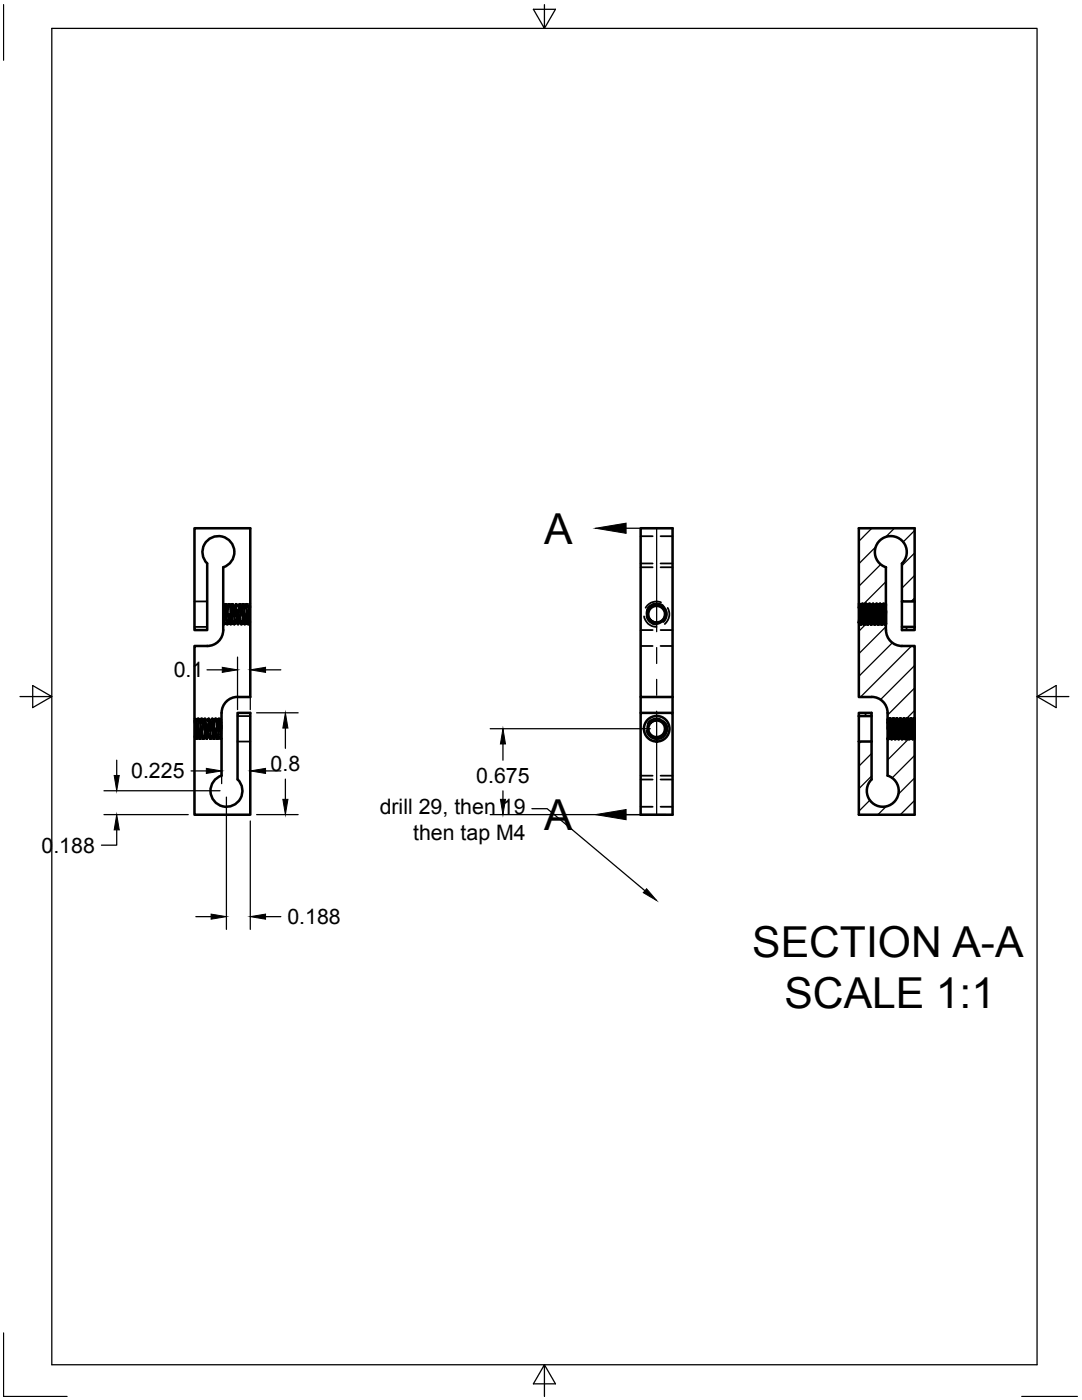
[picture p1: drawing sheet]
<svg xmlns="http://www.w3.org/2000/svg" width="216mm" height="279mm" viewBox="0 0 216 279" stroke-linecap="round" stroke-linejoin="round" font-family="sans-serif">
<defs><g id="words">
<g font-size="8.5">
<text x="108.6" y="108.5">A</text>
<text x="108.6" y="165.6">A</text>
<text x="150.1" y="191">SECTION A-A</text>
<text x="156.5" y="201.2">SCALE 1:1</text>
</g>
<g font-size="4.3">
<text x="34.7" y="135.2">0.1</text>
<text x="26.2" y="155.4">0.225</text>
<text x="54" y="153.9">0.8</text>
<text x="95" y="156.3">0.675</text>
<text x="75.8" y="162.5">drill 29, then 19</text>
<text x="82.4" y="167.6">then tap M4</text>
<text x="8.3" y="170.2">0.188</text>
<text x="57.3" y="184.4">0.188</text>
</g>
</g></defs>
<!-- layer: Hidden Narrow -->
<path d="M44.5 124.6h1.9M44.5 120.5h1.9M48 124.6h1.9M48 120.5h1.9M38.8 143.4h1.9M38.8 147.5h1.9M42.3 143.4h1.9M42.3 147.5h1.9" fill="none" stroke="#000" stroke-width=".25"/>
<!-- layer: Visible -->
<g fill="none" stroke="#000" stroke-width=".51">
<path d="M127.8 105.4h6.4v33.7h-6.4zM44.5 125.7a3.2 3.2 0 0 1-3.1 3.2h-2.6v33.7h11.1v-20.3h-2.5v13.3M44.5 125.7v-12.5a3.2 3.2 0 0 0 1.9-4.5 3.2 3.2 0 0 0-4.7-1.1 3.2 3.2 0 0 0-.4 4.9v13.2h-2.5v-20.3h11.1v33.7h-2.5a3.1 3.1 0 0 0-3.2 3.2M127.8 139.1v3.2M131.9 124l-.6 .2h-.7M132.2 120.9a1.84 1.84 0 0 1-.3 3.1 1.67 1.67 0 0 0 .3-2.6 1.67 1.67 0 0 0-2.6 .4 1.67 1.67 0 0 0 1 2.4 1.86 1.86 0 0 1-1.2-2.9M132.2 120.8a2.06 2.06 0 0 0-2.8 .4M134.2 139.1v3.2M171.4 120.5v.8M171.4 124.2v14.9h2.5M171.4 121.3v2.9M171.4 124.2h.1"/>
<path d="M171.4 124.2l.3 .4M171.5 120.5l-.1 .8M171.5 120.5h-.1v-15.1h11.1v14.6h-2.5v-7.5a3.2 3.2 0 0 0-.4-4.9 3.2 3.2 0 0 0-4.7 1.1 3.2 3.2 0 0 0 1.9 4.5v12.5M171.5 120.5l.2 .4M171.7 120.9l-.3 3.3M171.7 120.9h.1M171.8 120.9l-.4 3.3M172 120.6l-.3 4M172 124.2h.1M172 124.2l-.2 .4h-.1M172.1 124.2l.3 .4M172.2 120.5l-.4 4.1"/>
<path d="M172.2 120.5h-.2l-.2 .4M172.2 120.5l.2 .4M172.4 124.6h.1M172.4 120.9l-.4 3.3M172.4 120.9h.1M172.5 120.9l-.4 3.3M172.7 120.6l-.3 4M172.7 124.2h.1M172.7 124.2l-.2 .4M172.8 124.2l.3 .4M172.9 120.5l-.3 4.1M172.9 120.5h-.2l-.2 .4"/>
<path d="M172.9 120.5l.2 .4M173.1 124.6h.1M173.1 120.9l-.4 3.3M173.1 120.9h.1M173.2 120.9l-.4 3.3M173.4 120.6l-.3 4M173.4 124.2h.1M173.4 124.2l-.2 .4M173.5 124.2l.3 .4M173.6 120.5l-.3 4.1M173.6 120.5h-.2l-.2 .4M173.6 120.5l.2 .4"/>
<path d="M173.8 124.6h.1M173.8 120.9l-.4 3.3M173.8 120.9h.1M173.9 120.9l-.4 3.3M173.9 139.1a3.2 3.2 0 0 1 3.2 3.2v1.3M174.1 120.6l-.3 4M174.1 124.2h.1M174.1 124.2l-.2 .4M174.2 124.2l.3 .4M174.3 120.5l-.3 4.1M174.3 120.5h-.2l-.2 .4M174.3 120.5l.2 .4"/>
<path d="M174.5 124.6h.1M174.5 120.9l-.4 3.3M174.5 120.9h.1M174.6 120.9l-.4 3.3M174.8 120.6l-.3 4M174.8 124.2h.1M174.8 124.2l-.2 .4M174.9 124.2l.3 .4M175 120.5l-.3 4.1M175 120.5h-.2l-.2 .4M175 120.5l.2 .4M175.2 124.6h.1"/>
<path d="M175.2 120.9l-.4 3.3M175.2 120.9h.1M175.3 120.9l-.4 3.3M175.5 120.6l-.3 4M175.6 124.2h.1M175.6 124.2l-.3 .4M175.6 124.2l.3 .4M175.7 120.5l-.3 4.1M175.7 120.5h-.2l-.2 .4M175.7 120.5l.2 .4M175.9 124.6h.1M175.9 120.9l-.3 3.3"/>
<path d="M175.9 120.9h.1M176 120.9l-.4 3.3M176.2 120.6l-.3 4M176.3 124.2h.1M176.3 124.2l-.3 .4M176.3 124.2l.3 .4M176.4 120.5l-.3 4.1M176.4 120.5h-.2l-.2 .4M176.4 120.5l.2 .4M176.6 124.6h.1M176.6 120.9l-.3 3.3M176.6 120.9h.1"/>
<path d="M176.7 120.9l-.4 3.3M176.7 120.9l.1-.2-.2 3.9M176.8 121.9v2.5M176.8 124.4l-.1 .2M176.8 125.7a3.2 3.2 0 0 0 3.2 3.2h2.5v14.5h-.1M180 120v5.1M180 125.1h2.5v.6h-2.5zM182.5 120v5.1M44.2 142.3v12.5M44.2 154.8a3.2 3.2 0 0 0-1.9 4.5 3.2 3.2 0 0 0 4.8 1.1 3.2 3.2 0 0 0 .3-4.9M127.8 142.3h6.4v20.3h-6.4zM129.8 144.3l-.3 .5-.1 .6"/>
<path d="M129.9 144.2a1.89 1.89 0 0 1 3.1 .5 1.91 1.91 0 0 1-.8 2.4 1.91 1.91 0 0 1-2.4-.3l-.4-.8v-.5a1.67 1.67 0 0 0 2.1 1.5 1.67 1.67 0 0 0 1-2.4 1.67 1.67 0 0 0-2.7-.3zM171.4 142.9v5.1M171.4 142.3h2.5v.6h-2.5zM171.4 148h2.5M173.9 142.9v5.1M173.9 148v7.6M177.1 144.3v1.2M177.1 143.6v.7M177.1 147.4v7.4a3.2 3.2 0 0 1 1.9 4.5 3.2 3.2 0 0 1-4.7 1.1 3.2 3.2 0 0 1-.4-4.9M177.1 143.6l.1 .2M177.1 147.4l.1 .1M177.2 143.8l-.1 .5"/>
<path d="M177.2 143.8h.1M177.3 143.8l-.2 1.4v2.2M177.5 143.4l-.3 4.1M177.5 143.4h.2M177.5 143.4l-.2 .4M177.5 147.1l-.2 .4h-.1M177.5 147.1h.1M177.6 147.1l.2 .4M177.7 143.4l-.4 4.1M177.7 143.4l.2 .4M177.9 143.8l-.4 3.3M177.9 143.8h.1"/>
<path d="M178 143.8l-.4 3.3M178.2 143.4l-.4 4.1M178.2 143.4h.2M178.2 143.4l-.2 .4M178.2 147.1l-.2 .4h-.2M178.2 147.1h.1M178.3 147.1l.2 .4M178.4 143.4l-.4 4.1M178.4 143.4l.2 .4M178.6 143.8l-.4 3.3M178.6 143.8h.1M178.7 143.8l-.4 3.3"/>
<path d="M178.9 143.4l-.4 4.1M178.9 143.4h.2M178.9 143.4l-.2 .4M178.9 147.1l-.2 .4h-.2M178.9 147.1h.1M179 147.1l.2 .4M179.1 143.4l-.4 4.1M179.1 143.4l.2 .4M179.3 143.8l-.4 3.3M179.3 143.8h.1M179.4 143.8l-.4 3.3M179.6 143.4l-.4 4.1"/>
<path d="M179.6 143.4h.2M179.6 143.4l-.2 .4M179.6 147.1l-.2 .4h-.2M179.6 147.1h.1M179.7 147.1l.2 .4M179.8 143.4l-.4 4.1M179.8 143.4l.2 .4M180 143.8l-.4 3.3M180 143.8h.1M180.1 143.8l-.4 3.3M180.3 143.4l-.4 4.1M180.3 143.4h.2"/>
<path d="M180.3 143.4l-.2 .4M180.3 147.1l-.2 .4h-.2M180.3 147.1h.1M180.4 147.1l.2 .4M180.5 143.4l-.4 4.1M180.5 143.4l.2 .4M180.7 143.8l-.4 3.3M180.7 143.8h.1M180.8 143.8l-.4 3.3M181 143.4l-.4 4.1M181 143.4h.2M181 143.4l-.2 .4"/>
<path d="M181 147.1l-.2 .4h-.2M181.1 147.1l.2 .4M181.2 143.4l-.4 4.1M181.2 143.4l.2 .4M181.4 143.8l-.3 3.3M181.4 143.8h.1M181.5 143.8l-.4 3.3M181.7 143.4l-.4 4.1M181.7 143.4h.2M181.7 143.4l-.2 .4M181.7 147.1l-.2 .4h-.2M181.7 147.1h.1"/>
<path d="M181.8 147.1l.3 .4M181.9 143.4l-.4 4.1M181.9 143.4l.2 .4M182.1 143.8l-.4 3.3M182.1 143.8h.1M182.2 143.8l-.4 3.3M182.4 143.4l-.3 4.1M182.4 143.4l-.2 .4M182.4 147.1l-.2 .4h-.1M182.5 143.7v-.3v19.2h-11.1v-14.6M182.5 146.9l-.1 .2M182.5 143.7l-.3 3.8"/>
<path d="M182.5 143.7v3.2"/>
<circle cx="131" cy="145.4" r="2.55"/>
</g>
<!-- layer: Hidden -->
<g fill="none" stroke="#000" stroke-width=".36">
<path d="M127.8 107h2.4M127.8 113.2h2.4M127.8 112.5h2.4M131.8 107h2.4M131.8 113.2h2.4M131.8 112.5h2.4M38.8 125.1h2.5M38.8 120h2.5M44.5 122.6l.2-1.7 .2 2.2M44.5 121.4l.1-.5 .2 2.3M44.5 121.9l.2 2.7 .2-.9M44.5 120.7l.2 .2 .2-.4h.2l.3 .4 .2-.4h.2l.2 .4"/>
<path d="M44.5 124.6h.1M44.8 121.2l-.2 3.4-.1-.2M44.9 122.1l.2-1.6 .1 1.6M45 124.2l.3 .4M45 124.2l-.2 .4h-.2M45 121.5l.3 3.1h.2l.2-.4M45.4 121.3l-.1-.4-.2 2.8M45.5 121.1l-.1-.2-.3 3M45.6 122.4l-.1 2.2-.2-.9M45.7 124.2l.3 .4h.2l.2-.4M45.7 120.8l.1-.3 .2 2.9M45.7 121.1l-.1-.6-.2 2.6"/>
<path d="M45.8 122.7l.2 1.9 .1-1.2M45.9 122.5l-.2 1.7-.2-1.3M45.9 122.7l-.1 1.5-.2-1.5M46 120.9l.3 3.2M46.1 121.1v-.2l.3 3M46.2 121.8l.1-1.3 .2 1.9M46.4 124.2h.1M46.4 121.2l-.2 3.1M46.4 124.2l.3 .4h.1M46.5 122.8l.2-1.9 .2 1.6-.2 2.1-.1-.6M46.6 121.4l.2 3.2M46.9 122l-.1-1.1-.2 2.1"/>
<path d="M47 120.5l.3 3.2M47 120.5l-.2 .4-.5-.4-.3 .4M47 120.5h.2l.2 .4 .3-.4h.2l.2 .4 .3-.4h.2M47.1 124.2l.3 .4h.1M47.2 124.2l-.4 .4M47.3 121.1l-.1-.6-.2 2.6M47.3 121.6l-.2 2.6-.1-.5M47.4 122.7l.1 1.9 .2-1.2M47.4 121.8l-.2 2.4-.1-.7M47.5 121.8l.3 2.4 .1-.6M47.6 121.6l.2 2.6 .1-.4M47.7 120.9l-.2 3.1"/>
<path d="M47.8 121.8l.1-1.3 .2 1.9M47.8 124.2l.3 .4h.1M47.9 121.8l.2 2.8v-.3M47.9 124.2l-.3 .4M48 122l.1-1.1 .2 2.1M48.1 122.2l.1-1.3 .2 1.9M48.5 122.1l-.2 2.5-.1-.6M48.5 121.4l-.1-.9-.2 2.3M48.5 124.2l.3 .4h.1M48.6 124.2l-.3 .4M48.6 120.5l.2 3.2M48.6 120.5l.3 .4"/>
<path d="M48.6 123l.2 1.6 .1-1.5M48.9 121l-.1-.1-.3 3M48.9 120.9l-.3 3.2M48.9 120.9l.2-.4h.2l.3 .4M49 121.5l.2-1 .1 2.2-.1 1.5-.2-1.6M49.1 122.4l.2 1.8 .1-1.3M49.2 120.9l-.2 3.1M49.2 124.2l.3 .4h.1M49.3 124.2l-.3 .4M49.4 121.7l.2 2.9 .1-.3M49.5 121.1v-.2l.4 3.3v-.2M49.5 121.3l.1-.4 .3 2.8"/>
<path d="M49.7 121.8l-.2 2.8-.1-.3M49.9 120.8v.5M49.9 120.9l-.1 1.9M49.9 120.5l-.3 .4M49.9 124.2l-.2 .4M127.8 128.9h2.4M127.8 125.7h2.4M128.5 123a2.5 2.5 0 0 0 2.5 2.1M129 122.9a1.99 1.99 0 0 0 2 1.7M131.7 120.7a2.02 2.02 0 0 0-2.5 .9M131.8 128.9h2.4M131.8 125.7h2.4"/>
<path d="M131.9 120.2a2.55 2.55 0 0 0-3.1 1.1M132.2 121.4a1.84 1.84 0 0 0-3.1 .5M132.7 122.6a1.85 1.85 0 0 1-2.6 1.8M132.8 121.6a2.04 2.04 0 0 1-.5 2.6M133.2 121.3a2.52 2.52 0 0 1-.6 3.2M171.4 124.6h1.9M171.4 120.5h1.9M174.9 124.6h1.9M174.9 120.5h1.9M38.8 143.7l.1 1.9M38.8 147.1l.3 .4M38.8 143.4l.3 .4"/>
<path d="M38.8 143.7v.4M39 144.7l.3 2.8v-.3M39.1 147.5h.2M39.2 144.2l-.1-.4-.2 2.7M39.3 144l-.1-.2-.3 3.3-.1-.2M39.3 144.6l-.2 2.9-.1-.3M39.5 147.1l.3 .4M39.5 143.7l.2 3.2M39.5 147.1l-.2 .4M39.7 145.3l-.2 1.8-.2-1.4M39.7 144.3l-.1-.9-.2 2.2 .2 1.5 .1-1.6M39.8 147.5h.2"/>
<path d="M39.9 143.8l.2 3.2M39.9 143.9v-.1l.3 3M40.1 145.9l-.1 1.6-.2-1.6M40.1 143.4l-.2 .4-.3-.4h-.2l-.3 .4M40.1 143.4h.2l.2 .4 .3-.4h.2l.2 .4 .3-.4h.2M40.2 143.4l-.3 3.1M40.2 147.1l.3 .4M40.2 144.3l.1-.9 .2 2.2M40.2 147.1l-.2 .4M40.3 145l.2 2.5 .1-.7M40.5 147.5h.2M40.7 145l-.2-1.2-.1 1.9"/>
<path d="M40.8 144.9l-.2-1.1-.2 2.1M40.9 144.6l-.2 2.9-.1-.3M40.9 147.1l.3 .4M40.9 147.1l-.2 .4M41 144.7l-.2-1.3-.1 1.9M41.1 143.7l.2 3.2M41.1 144.5l-.2 2.6-.1-.5M41.2 144.6l-.2 2.5-.1-.7M41.2 147.5h.2M41.3 144.7l.3 2.4 .1-.7M41.4 145.6l-.2 1.9-.1-1.2M41.4 144.5l.3 2.6 .1-.5"/>
<path d="M41.5 144l.1-.6 .1 2.5M41.6 147.1l-.2 .4M41.7 143.4l-.2 3.1M41.7 143.4l.2 .4 .3-.4h.2l.3 .4M41.8 144.8l.1-1 .2 2.1M41.9 147.5h.2M42.1 144.3l-.2 3.2-.3-.4M42.2 145.7l-.2-1.9-.1 1.5 .2 2.2v-.6M42.3 147.1h.1M42.3 147.1l-.2 .4M42.3 144l.2 3.2M42.4 147.1l.2 .4"/>
<path d="M42.6 144.6l-.2-1.2-.1 1.9M42.6 147.5h.2M42.7 143.9l-.1-.1-.2 3M42.7 143.8l-.3 3.1M42.8 145.5l.2 1.6 .2-1.5M42.9 145.3l.2 1.8 .1-1.4M42.9 145.6l-.1 1.9-.2-1.3M43 143.7l-.1-.3-.2 2.8M43 144l.1-.6 .2 2.5M43.1 147.1l.2 .4M43.1 147.1l-.3 .4M43.1 145.3l.2 2.2 .1-.9"/>
<path d="M43.3 144v-.2l.3 2.9M43.4 144.1v-.3l.3 2.8M43.5 145l.1-1.6 .2 1.6M43.7 144.3l-.2 2.9v.3h-.2M43.8 147.1l.2 .4M43.8 147.1l-.3 .4M43.9 144l.3 3.5v-.2M44 147.5h.2M44.2 145.5l-.2-1.7-.2 2.1M44.2 144.3l-.1-.5-.2 2.3M44.2 144.8l-.2 2.7-.1-.9M44.2 143.6l-.1 .2-.3-.4h-.2l-.3 .4-.2-.4h-.1l-.3 .4"/>
<path d="M44.2 147.4v.1M47.4 142.9h2.5M47.4 148h2.5M127.8 155.6h2.4M127.8 154.8h2.4M129 145.8a2.03 2.03 0 0 0 2 1.7M129.9 143.7a1.84 1.84 0 0 0 .3 3.2M131.7 143.5a2.02 2.02 0 0 0-2.5 .9M131.8 155.6h2.4M131.8 154.8h2.4M132.6 144.1a1.84 1.84 0 0 1-1.2 3M132.8 144.4a2.01 2.01 0 0 1-.5 2.6"/>
<path d="M177.1 143.4h1.9M177.1 147.5h1.9M180.6 143.4h1.9M180.6 147.5h1.9M127.8 161h2.4M131.8 161h2.4"/>
</g>
<!-- layer: Hatching -->
<g fill="none" stroke="#000" stroke-width=".25">
<path d="M174 105.4l-2.6 2.6M174.8 109.1l-3.4 3.4M175.7 112.6l-4.3 4.4M176.8 116.1l-4.6 4.5M178.5 105.4l-1.8 1.8M182.5 105.9l-2.3 2.3M182.5 110.4l-2.5 2.5M182.5 114.8l-2.5 2.6M182.5 119.3l-.7 .7M172.9 124.4l-1.5 1.6M176.8 120.6l-.2 .2M176.8 125l-5.4 5.4"/>
<path d="M178.1 128.3l-6.7 6.7M181.2 125.1l-.6 .6M181.9 128.9l-10.2 10.2M182.5 132.8l-6.8 6.8M182.5 137.3l-5.4 5.4M171.8 148l-.4 .4M173 142.3l-.6 .6M173.6 159.7l-2.2 2.2M173.9 150.4l-2.5 2.5M173.9 154.8l-2.5 2.6M181.3 147.4l-4.2 4.3M182.5 141.8l-1.9 1.9"/>
<path d="M182.5 150.8l-4.5 4.5M182.5 155.3l-3.3 3.2M182.5 159.7l-2.8 2.9M176.9 160.9l-1.7 1.7"/>
</g>
<!-- layer: Annotations -->
<path d="M124.9 105.4h6.1v20.7M131 129.2v3.2M131 135.6v3.2M131 141.9v20.7h-6.1M106.1 161.4h3.1l19.5 16.4" fill="none" stroke="#000" stroke-width=".25"/>
<path d="M118.8 105.4l6.1-1v2zM118.8 162.6l6.1-1v2zM129 177.4l2 2.3-2.6-1.5z" fill="#000" stroke="#000" stroke-width=".2"/>
<!-- layer: Dimensions -->
<g fill="none" stroke="#000" stroke-width=".25">
<path d="M41.3 133.7h3.1M47.4 131.1v10.5M49.9 131.1v10.5M53 133.7h3M20.8 157.8h23.1M23.3 151.7v3.1M38.1 153.9h3.1M44.2 144.2v12.2M45.2 159.1v26.4M49.9 144.2v12.2M51.2 142.3h8.3M53 153.9h3"/>
<path d="M56.9 145.3v4M56.9 155.5v4M97.8 145.4h32M100.4 148.5v3.2M100.4 157.8v1.7M20.8 162.6h16.8M23.3 165.6v3.1h-3.1M49.9 163.8v21.7M51.2 162.6h8.3M97.8 162.6h35.1M39.1 182.9h3M53 182.9h3"/>
</g>
<path d="M44.4 133.2l3 .5-3 .5zM49.9 133.7l3.1-.5v1zM22.8 154.8h1l-.5 3zM41.2 153.3l3 .6-3 .5zM49.9 153.9l3.1-.6v1.1zM56.9 142.3l.6 3h-1.1zM56.4 159.5h1.1l-.6 3.1zM99.9 159.5h1l-.5 3.1zM100.4 145.4l.5 3.1h-1zM23.3 162.6l.5 3h-1zM42.1 182.4l3.1 .5-3.1 .5zM49.9 182.9l3.1-.5v1z" fill="#000" stroke="#000" stroke-width=".2"/>
<!-- layer: Border -->
<path d="M.7 .9v11.1M10.3 5.7h196.6v266.7h-196.6zM108.6 .9v4.8l-2.2-3.8h4.4l-2.2 3.8M4 139h6.3l-3.8-2.2v4.4l3.8-2.2M206.9 139l3.8 2.2v-4.4l-3.8 2.2h6.4M.7 266v12.7h12.7M108.6 272.4l2.2 3.8h-4.4l2.2-3.8v6.3M203.9 278.7h11.1" fill="none" stroke="#000" stroke-width=".25"/>
<use href="#words"/>
</svg>
